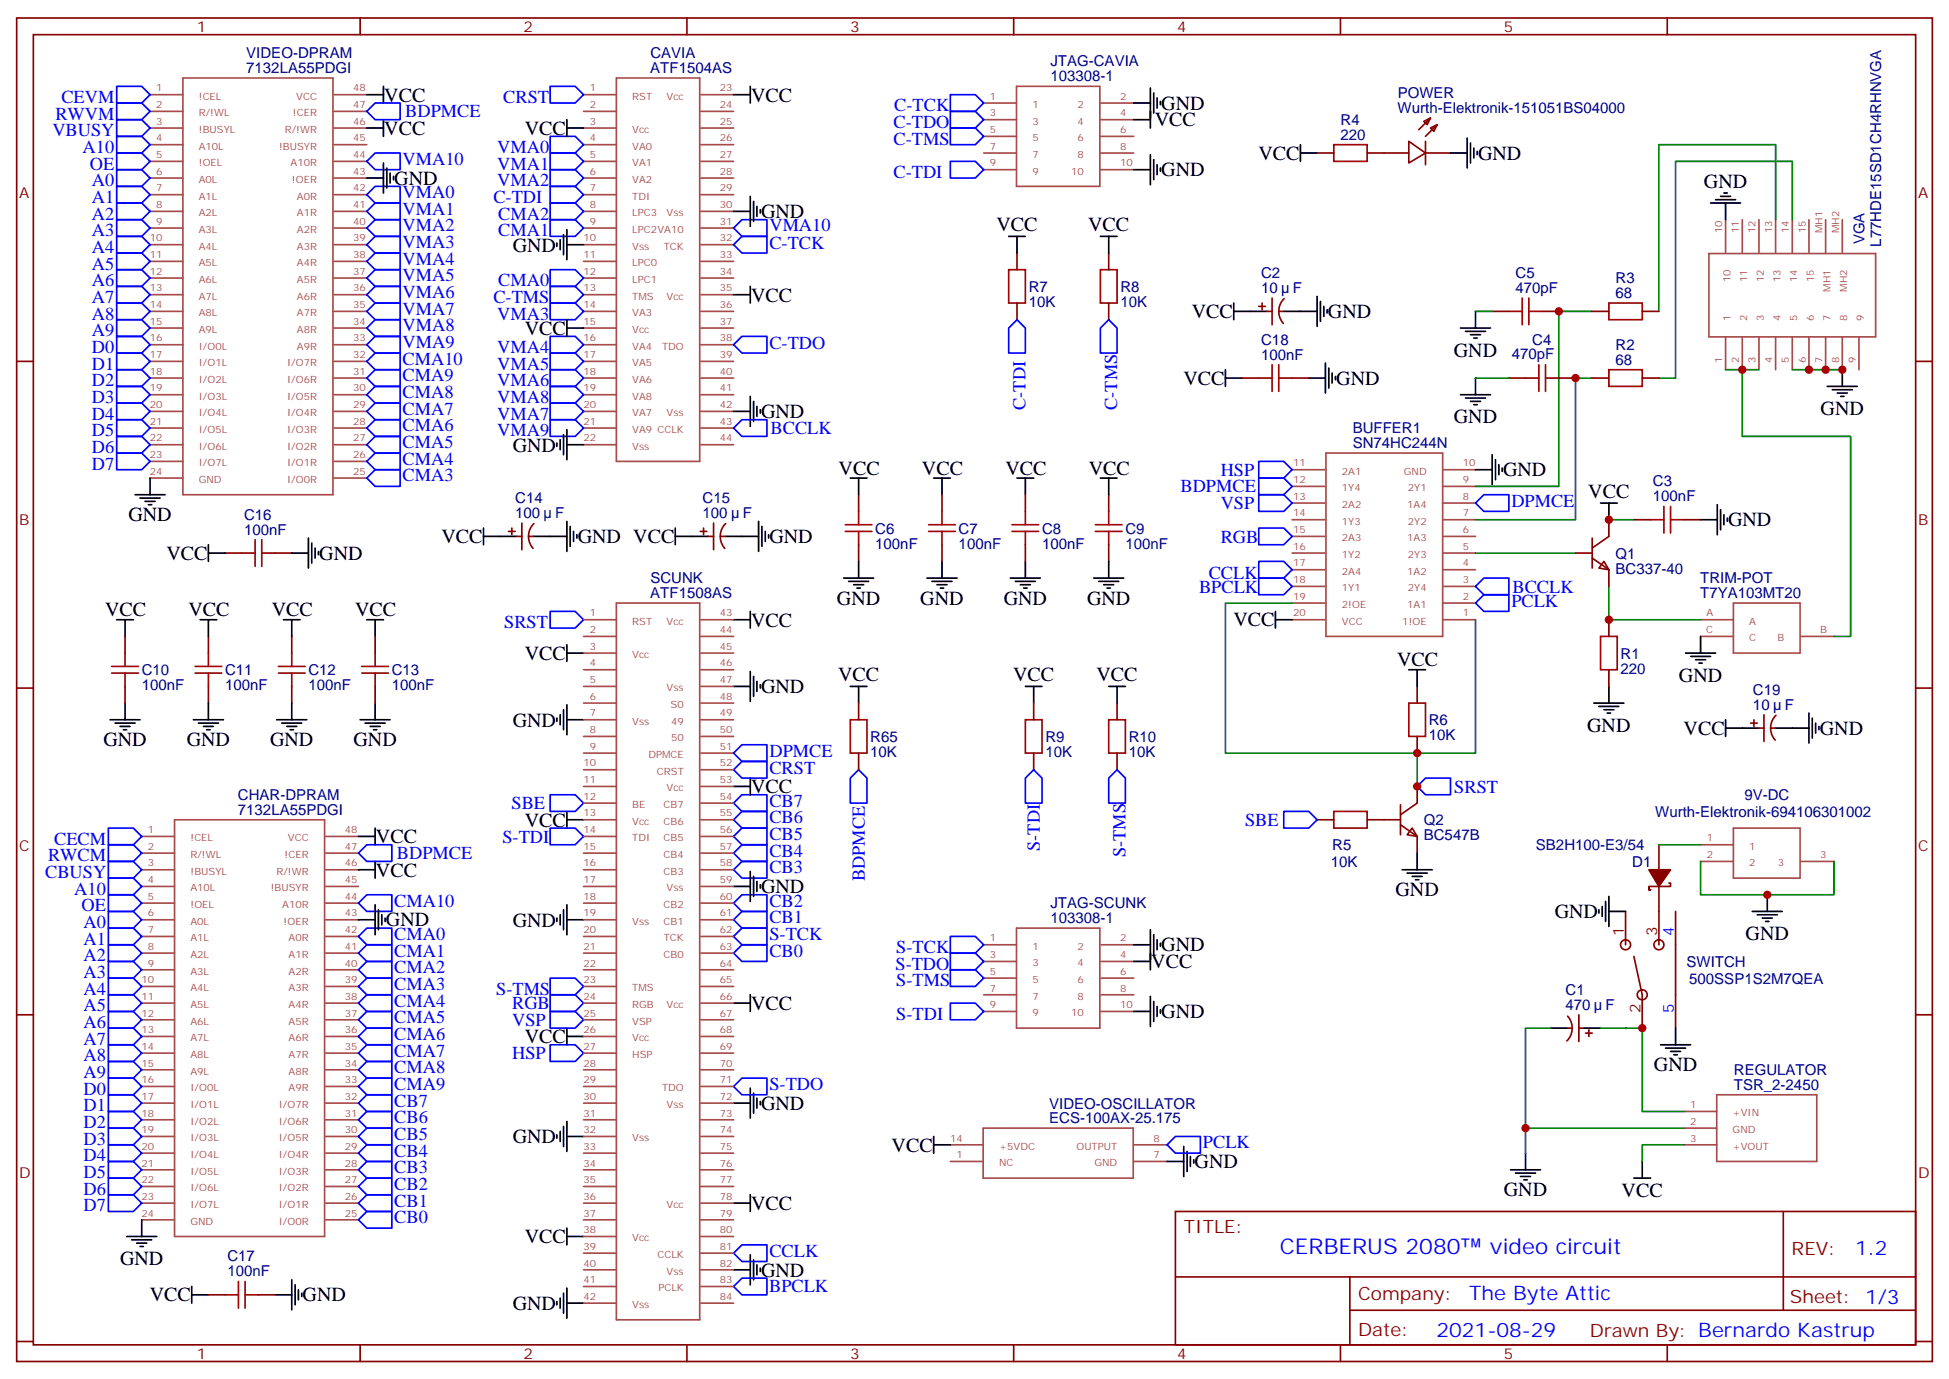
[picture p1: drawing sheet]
<svg xmlns="http://www.w3.org/2000/svg" width="412mm" height="292mm" viewBox="0 0 412 292" stroke-linecap="round" stroke-linejoin="round" font-family="sans-serif">
<defs><g id="words">
<g font-size="4.6" fill="#00f">
<text x="270.8" y="265.4">CERBERUS 2080</text>
<text x="315.3" y="265.4">video circuit</text>
</g>
<g font-size="4.2">
<text x="81.3" y="21.5">VCC</text>
<text x="158.9" y="21.5">VCC</text>
<text x="245.7" y="23.2">GND</text>
<text x="81.3" y="28.5">VCC</text>
<text x="111.1" y="28.5">VCC</text>
<text x="244.4" y="26.7">VCC</text>
<text x="266.3" y="33.8">VCC</text>
<text x="312.7" y="33.8">GND</text>
<text x="83.4" y="39.1">GND</text>
<text x="245.7" y="37.3">GND</text>
<text x="360.5" y="39.7">GND</text>
<text x="161" y="46.2">GND</text>
<text x="108.5" y="53.2">GND</text>
<text x="210.8" y="48.9">VCC</text>
<text x="230.2" y="48.9">VCC</text>
<text x="158.9" y="63.8">VCC</text>
<text x="111.1" y="70.9">VCC</text>
<text x="252.2" y="67.3">VCC</text>
<text x="281" y="67.3">GND</text>
<text x="307.6" y="75.5">GND</text>
<text x="250.4" y="81.4">VCC</text>
<text x="282.8" y="81.4">GND</text>
<text x="161" y="88.5">GND</text>
<text x="307.6" y="89.6">GND</text>
<text x="385.2" y="87.8">GND</text>
<text x="108.5" y="95.6">GND</text>
<text x="177.4" y="100.5">VCC</text>
<text x="195.1" y="100.5">VCC</text>
<text x="212.7" y="100.5">VCC</text>
<text x="230.4" y="100.5">VCC</text>
<text x="318" y="100.8">GND</text>
<text x="336.1" y="105.4">VCC</text>
<text x="27.2" y="110.3">GND</text>
<text x="365.7" y="111.4">GND</text>
<text x="35.2" y="118.5">VCC</text>
<text x="67.6" y="118.5">GND</text>
<text x="93.4" y="115">VCC</text>
<text x="122.2" y="115">GND VCC</text>
<text x="162.8" y="114.9">GND</text>
<text x="22.2" y="130.5">VCC</text>
<text x="39.9" y="130.5">VCC</text>
<text x="57.5" y="130.5">VCC</text>
<text x="75.1" y="130.5">VCC</text>
<text x="177.1" y="128">GND</text>
<text x="194.7" y="128">GND</text>
<text x="212.4" y="128">GND</text>
<text x="230" y="128">GND</text>
<text x="158.9" y="132.6">VCC</text>
<text x="261" y="132.6">VCC</text>
<text x="111.1" y="139.7">VCC</text>
<text x="295.6" y="141">VCC</text>
<text x="161" y="146.7">GND</text>
<text x="177.3" y="144.2">VCC</text>
<text x="214.4" y="144.2">VCC</text>
<text x="232" y="144.2">VCC</text>
<text x="355.2" y="144.3">GND</text>
<text x="108.5" y="153.8">GND</text>
<text x="335.8" y="154.9">GND</text>
<text x="356.2" y="155.5">VCC</text>
<text x="385.1" y="155.5">GND</text>
<text x="21.9" y="158">GND</text>
<text x="39.5" y="158">GND</text>
<text x="57.1" y="158">GND</text>
<text x="74.8" y="158">GND</text>
<text x="158.9" y="167.9">VCC</text>
<text x="79.6" y="178.5">VCC</text>
<text x="111.1" y="174.9">VCC</text>
<text x="79.6" y="185.5">VCC</text>
<text x="161" y="189.1">GND</text>
<text x="295.3" y="189.7">GND</text>
<text x="81.7" y="196.1">GND</text>
<text x="108.5" y="196.1">GND</text>
<text x="329" y="194.3">GND</text>
<text x="245.7" y="201.4">GND</text>
<text x="369.4" y="199">GND</text>
<text x="243.6" y="204.9">VCC</text>
<text x="158.9" y="213.8">VCC</text>
<text x="245.7" y="215.5">GND</text>
<text x="111.1" y="220.8">VCC</text>
<text x="350" y="226.8">GND</text>
<text x="161" y="234.9">GND</text>
<text x="108.5" y="242">GND</text>
<text x="188.7" y="243.7">VCC</text>
<text x="252.8" y="247.3">GND</text>
<text x="158.9" y="256.1">VCC</text>
<text x="318.2" y="253.2">GND</text>
<text x="343.1" y="253.3">VCC</text>
<text x="111.1" y="263.1">VCC</text>
<text x="25.4" y="267.8">GND</text>
<text x="31.7" y="275.4">VCC</text>
<text x="64" y="275.4">GND</text>
<text x="161" y="270.2">GND</text>
<text x="108.5" y="277.3">GND</text>
</g>
<g font-size="4.2" fill="#00f">
<text x="392.5" y="265.7">1.2</text>
<text x="310.9" y="275.2">The Byte Attic</text>
<text x="304" y="283">2021-08-29</text>
</g>
<g font-size="3.9" fill="#00f">
<text x="13" y="21.8">CEVM</text>
<text x="106.5" y="21.8">CRST</text>
<text x="189.2" y="23.6">C-TCK</text>
<text x="11.1" y="28.9">VBUSY</text>
<text x="11.7" y="25.3">RWVM</text>
<text x="85.8" y="24.9">BDPMCE</text>
<text x="189.1" y="27.1">C-TDO</text>
<text x="17.5" y="32.4">A10</text>
<text x="19" y="35.9">OE</text>
<text x="85.2" y="34.9">VMA10</text>
<text x="105.2" y="32.4">VMA0</text>
<text x="105.2" y="35.9">VMA1</text>
<text x="189.1" y="30.6">C-TMS</text>
<text x="19.4" y="39.4">A0</text>
<text x="85.2" y="41.9">VMA0</text>
<text x="105.2" y="39.4">VMA2</text>
<text x="189.1" y="37.7">C-TDI</text>
<text x="19.4" y="43">A1</text>
<text x="19.4" y="46.5">A2</text>
<text x="85.2" y="45.5">VMA1</text>
<text x="104.4" y="43">C-TDI</text>
<text x="105.4" y="46.5">CMA2</text>
<text x="19.4" y="50">A3</text>
<text x="19.4" y="53.6">A4</text>
<text x="85.2" y="49">VMA2</text>
<text x="85.2" y="52.5">VMA3</text>
<text x="105.4" y="50">CMA1</text>
<text x="162.8" y="49">VMA10</text>
<text x="162.8" y="52.6">C-TCK</text>
<text x="19.4" y="57.1">A5</text>
<text x="85.2" y="56">VMA4</text>
<text x="85.2" y="59.6">VMA5</text>
<text x="19.4" y="60.6">A6</text>
<text x="19.4" y="64.1">A7</text>
<text x="85.2" y="63.1">VMA6</text>
<text x="104.4" y="64.1">C-TMS</text>
<text x="105.4" y="60.6">CMA0</text>
<text x="19.4" y="67.7">A8</text>
<text x="19.4" y="71.2">A9</text>
<text x="85.2" y="66.6">VMA7</text>
<text x="85.2" y="70.2">VMA8</text>
<text x="105.2" y="67.7">VMA3</text>
<text x="19.4" y="74.7">D0</text>
<text x="85.2" y="73.7">VMA9</text>
<text x="85.2" y="77.2">CMA10</text>
<text x="105.2" y="74.7">VMA4</text>
<text x="162.8" y="73.8">C-TDO</text>
<text x="19.4" y="78.2">D1</text>
<text x="19.4" y="81.8">D2</text>
<text x="85.2" y="80.7">CMA9</text>
<text x="105.2" y="78.2">VMA5</text>
<text x="105.2" y="81.8">VMA6</text>
<text x="19.4" y="85.3">D3</text>
<text x="19.4" y="88.8">D4</text>
<text x="85.2" y="84.3">CMA8</text>
<text x="85.2" y="87.8">CMA7</text>
<text x="105.2" y="88.8">VMA7</text>
<text x="105.2" y="85.3">VMA8</text>
<text x="217" y="86.7" transform="rotate(-90 217 86.7)">C-TDI</text>
<text x="236.4" y="86.7" transform="rotate(-90 236.4 86.7)">C-TMS</text>
<text x="19.4" y="92.4">D5</text>
<text x="19.4" y="95.9">D6</text>
<text x="85.2" y="91.3">CMA6</text>
<text x="85.2" y="94.8">CMA5</text>
<text x="105.2" y="92.4">VMA9</text>
<text x="163" y="91.8">BCCLK</text>
<text x="19.4" y="99.4">D7</text>
<text x="85.2" y="98.4">CMA4</text>
<text x="85.2" y="101.9">CMA3</text>
<text x="258.3" y="100.8">HSP</text>
<text x="249.8" y="104.2">BDPMCE</text>
<text x="258.3" y="107.8">VSP</text>
<text x="319.8" y="107.3">DPMCE</text>
<text x="258.3" y="114.9">RGB</text>
<text x="253.7" y="125.5">BPCLK</text>
<text x="255.7" y="122.4">CCLK</text>
<text x="320" y="125.4">BCCLK</text>
<text x="319.8" y="128.5">PCLK</text>
<text x="106.7" y="132.9">SRST</text>
<text x="162.8" y="160.2">DPMCE</text>
<text x="162.8" y="163.7">CRST</text>
<text x="307.7" y="167.7">SRST</text>
<text x="108.2" y="171.3">SBE</text>
<text x="162.8" y="170.7">CB7</text>
<text x="11.5" y="178.8">CECM</text>
<text x="106.3" y="178.3">S-TDI</text>
<text x="162.8" y="177.8">CB5</text>
<text x="162.8" y="174.2">CB6</text>
<text x="263.5" y="174.8">SBE</text>
<text x="9.6" y="185.8">CBUSY</text>
<text x="10.2" y="182.3">RWCM</text>
<text x="84" y="181.9">BDPMCE</text>
<text x="162.8" y="184.8">CB3</text>
<text x="162.8" y="181.3">CB4</text>
<text x="220" y="180.1" transform="rotate(-90 220 180.1)">S-TDI</text>
<text x="238.1" y="181.4" transform="rotate(-90 238.1 181.4)">S-TMS</text>
<text x="15.7" y="189.4">A10</text>
<text x="83.4" y="191.9">CMA10</text>
<text x="162.8" y="191.9">CB2</text>
<text x="183" y="186.5" transform="rotate(-90 183 186.5)">BDPMCE</text>
<text x="17.2" y="192.9">OE</text>
<text x="17.7" y="196.4">A0</text>
<text x="162.8" y="195.4">CB1</text>
<text x="17.7" y="203.5">A2</text>
<text x="17.7" y="200">A1</text>
<text x="83.4" y="202.4">CMA1</text>
<text x="83.4" y="198.9">CMA0</text>
<text x="162.8" y="202.4">CB0</text>
<text x="162.8" y="199">S-TCK</text>
<text x="189.7" y="201.7">S-TCK</text>
<text x="17.7" y="207">A3</text>
<text x="83.4" y="209.5">CMA3</text>
<text x="83.4" y="206">CMA2</text>
<text x="189.5" y="205.2">S-TDO</text>
<text x="189.7" y="208.8">S-TMS</text>
<text x="17.7" y="214.1">A5</text>
<text x="17.7" y="210.5">A4</text>
<text x="83.4" y="213">CMA4</text>
<text x="105" y="210.5">S-TMS</text>
<text x="108.4" y="213.5">RGB</text>
<text x="189.7" y="215.8">S-TDI</text>
<text x="17.7" y="221.1">A7</text>
<text x="17.7" y="217.6">A6</text>
<text x="83.4" y="216.6">CMA5</text>
<text x="83.4" y="220.1">CMA6</text>
<text x="108.4" y="217.1">VSP</text>
<text x="17.7" y="224.6">A8</text>
<text x="83.4" y="223.6">CMA7</text>
<text x="83.4" y="227.1">CMA8</text>
<text x="108.4" y="224.1">HSP</text>
<text x="17.7" y="228.2">A9</text>
<text x="17.7" y="231.7">D0</text>
<text x="83.4" y="230.7">CMA9</text>
<text x="162.8" y="230.8">S-TDO</text>
<text x="17.7" y="238.8">D2</text>
<text x="17.7" y="235.2">D1</text>
<text x="83.4" y="237.7">CB6</text>
<text x="83.4" y="234.2">CB7</text>
<text x="17.7" y="245.8">D4</text>
<text x="17.7" y="242.3">D3</text>
<text x="83.4" y="244.8">CB4</text>
<text x="83.4" y="241.3">CB5</text>
<text x="254.5" y="243">PCLK</text>
<text x="17.7" y="249.3">D5</text>
<text x="83.4" y="251.8">CB2</text>
<text x="83.4" y="248.3">CB3</text>
<text x="17.7" y="256.4">D7</text>
<text x="17.7" y="252.9">D6</text>
<text x="83.4" y="255.4">CB1</text>
<text x="83.4" y="258.9">CB0</text>
<text x="162.8" y="265.9">CCLK</text>
<text x="162.7" y="273.5">BPCLK</text>
</g>
<g font-size="3.9" fill="#800">
<text x="250.5" y="261">TITLE:</text>
<text x="379.1" y="265.7">REV:</text>
<text x="287.4" y="275.2">Company:</text>
<text x="378.7" y="275.8">Sheet: 1/3</text>
<text x="287.4" y="282.9">Date:</text>
<text x="336.4" y="282.9">Drawn By: Bernardo Kastrup</text>
</g>
<g font-size="3.2" fill="#800">
<text x="41.6" y="6.8">1</text>
<text x="110.8" y="6.8">2</text>
<text x="179.9" y="6.8">3</text>
<text x="249.1" y="6.8">4</text>
<text x="318.2" y="6.8">5</text>
<text x="4.1" y="41.9">A</text>
<text x="405.9" y="41.9">A</text>
<text x="4.1" y="111.1">B</text>
<text x="405.9" y="111.1">B</text>
<text x="4.1" y="180.2">C</text>
<text x="405.9" y="180.2">C</text>
<text x="343.6" y="198.2" transform="rotate(-90 343.6 198.2)">1</text>
<text x="350.7" y="198.2" transform="rotate(-90 350.7 198.2)">3</text>
<text x="347.1" y="214.3" transform="rotate(-90 347.1 214.3)">2</text>
<text x="4.1" y="249.3">D</text>
<text x="405.9" y="249.3">D</text>
<text x="41.6" y="287.6">1</text>
<text x="110.8" y="287.6">2</text>
<text x="179.9" y="287.6">3</text>
<text x="249.1" y="287.6">4</text>
<text x="318.2" y="287.6">5</text>
</g>
<g font-size="3.2" fill="#000080">
<text x="52.1" y="15.5">7132LA55PDGI</text>
<text x="52.1" y="12.3">VIDEO-DPRAM</text>
<text x="137.6" y="15.5">ATF1504AS</text>
<text x="137.6" y="12.3">CAVIA</text>
<text x="222.3" y="17.2">103308-1</text>
<text x="222.3" y="14">JTAG-CAVIA</text>
<text x="295.7" y="23.9">Wurth-Elektronik-151051BS04000</text>
<text x="295.7" y="20.7">POWER</text>
<text x="283.6" y="29.6">220</text>
<text x="283.6" y="26.4">R4</text>
<text x="394.5" y="51.7" transform="rotate(-90 394.5 51.7)">VGA</text>
<text x="398.1" y="52.2" transform="rotate(-90 398.1 52.2)">L77HDE15SD1CH4RHNVGA</text>
<text x="266.9" y="58.8">C2</text>
<text x="320.7" y="58.8">C5</text>
<text x="341.9" y="59.9">R3</text>
<text x="217.7" y="65">10K</text>
<text x="217.7" y="61.8">R7</text>
<text x="237.1" y="65">10K</text>
<text x="237.1" y="61.8">R8</text>
<text x="266.9" y="62">10</text>
<text x="273.6" y="62">F</text>
<text x="320.7" y="62">470pF</text>
<text x="341.9" y="63.1">68</text>
<text x="266.9" y="76.1">100nF</text>
<text x="266.9" y="73">C18</text>
<text x="319.9" y="75.9">470pF</text>
<text x="324.2" y="73">C4</text>
<text x="341.9" y="77.2">68</text>
<text x="341.9" y="74">R2</text>
<text x="286.2" y="94.8">SN74HC244N</text>
<text x="286.2" y="91.6">BUFFER1</text>
<text x="109" y="106.5">C14</text>
<text x="148.7" y="106.5">C15</text>
<text x="349.8" y="106.1">100nF</text>
<text x="349.8" y="102.9">C3</text>
<text x="51.7" y="113.2">100nF</text>
<text x="51.7" y="110">C16</text>
<text x="109" y="109.6">100</text>
<text x="117.5" y="109.6">F</text>
<text x="148.7" y="109.6">100</text>
<text x="157.1" y="109.6">F</text>
<text x="185.2" y="112.9">C6</text>
<text x="202.8" y="112.9">C7</text>
<text x="220.5" y="112.9">C8</text>
<text x="238.1" y="112.9">C9</text>
<text x="185.2" y="116.1">100nF</text>
<text x="202.8" y="116.1">100nF</text>
<text x="220.5" y="116.1">100nF</text>
<text x="238.1" y="116.1">100nF</text>
<text x="341.8" y="118.2">Q1</text>
<text x="137.6" y="123.4">SCUNK</text>
<text x="341.8" y="121.4">BC337-40</text>
<text x="359.8" y="123.4">TRIM-POT</text>
<text x="137.6" y="126.6">ATF1508AS</text>
<text x="359.8" y="126.6">T7YA103MT20</text>
<text x="30" y="142.9">C10</text>
<text x="47.6" y="142.9">C11</text>
<text x="65.3" y="142.9">C12</text>
<text x="82.9" y="142.9">C13</text>
<text x="342.9" y="142.6">220</text>
<text x="342.9" y="139.4">R1</text>
<text x="30" y="146.1">100nF</text>
<text x="47.6" y="146.1">100nF</text>
<text x="65.3" y="146.1">100nF</text>
<text x="82.9" y="146.1">100nF</text>
<text x="370.9" y="147">C19</text>
<text x="302.3" y="153.5">R6</text>
<text x="370.9" y="150.2">10</text>
<text x="377.6" y="150.2">F</text>
<text x="184.1" y="160.2">10K</text>
<text x="184.1" y="157">R65</text>
<text x="221.2" y="160.2">10K</text>
<text x="221.2" y="157">R9</text>
<text x="238.8" y="160.2">10K</text>
<text x="238.8" y="157">R10</text>
<text x="302.3" y="156.7">10K</text>
<text x="50.4" y="172.4">7132LA55PDGI</text>
<text x="50.4" y="169.3">CHAR-DPRAM</text>
<text x="350.2" y="172.9">Wurth-Elektronik-694106301002</text>
<text x="369.1" y="169.4">9V-DC</text>
<text x="281.9" y="180">R5</text>
<text x="301.3" y="177.8">BC547B</text>
<text x="301.3" y="174.7">Q2</text>
<text x="325" y="180">SB2H100-E3/54</text>
<text x="281.6" y="183.5">10K</text>
<text x="345.4" y="183.5">D1</text>
<text x="222.3" y="195.4">103308-1</text>
<text x="222.3" y="192.2">JTAG-SCUNK</text>
<text x="356.9" y="204.7">SWITCH</text>
<text x="357.4" y="208.2">500SSP1S2M7QEA</text>
<text x="331.3" y="213.7">470</text>
<text x="331.3" y="210.5">C1</text>
<text x="339.7" y="213.7">F</text>
<text x="366.9" y="227.5">REGULATOR</text>
<text x="366.9" y="230.6">TSR_2-2450</text>
<text x="222" y="237.7">ECS-100AX-25.175</text>
<text x="222" y="234.6">VIDEO-OSCILLATOR</text>
<text x="48.1" y="267">C17</text>
<text x="48.1" y="270.2">100nF</text>
</g>
<g font-size="3.2" fill="#00f">
<text x="354.2" y="198.2" transform="rotate(-90 354.2 198.2)">4</text>
<text x="354.2" y="214.3" transform="rotate(-90 354.2 214.3)">5</text>
</g>
<g font-size="2.1" fill="#a54b4b">
<text x="33.1" y="19.3">1</text>
<text x="33.1" y="22.9">2</text>
<text x="42.1" y="21.1">!CEL</text>
<text x="62.7" y="21.1">VCC</text>
<text x="74.7" y="19.3">48</text>
<text x="74.7" y="22.9">47</text>
<text x="124.8" y="19.3">1</text>
<text x="124.8" y="22.9">2</text>
<text x="133.8" y="21.1">RST</text>
<text x="141" y="21.1">Vcc</text>
<text x="152.3" y="19.3">23</text>
<text x="152.3" y="22.9">24</text>
<text x="209.5" y="21.1">1</text>
<text x="218.4" y="22.8">1</text>
<text x="228" y="22.8">2</text>
<text x="237" y="21.1">2</text>
<text x="33.1" y="26.4">3</text>
<text x="33.1" y="29.9">4</text>
<text x="42.1" y="24.6">R/!WL</text>
<text x="42.1" y="28.1">!BUSYL</text>
<text x="60.3" y="28.1">R/!WR</text>
<text x="62" y="24.6">!CER</text>
<text x="74.7" y="26.4">46</text>
<text x="74.7" y="29.9">45</text>
<text x="124.8" y="26.4">3</text>
<text x="124.8" y="29.9">4</text>
<text x="133.8" y="28.1">Vcc</text>
<text x="152.3" y="26.4">25</text>
<text x="152.3" y="29.9">26</text>
<text x="209.5" y="24.6">3</text>
<text x="209.5" y="28.2">5</text>
<text x="218.4" y="26.4">3</text>
<text x="218.4" y="29.9">5</text>
<text x="228" y="26.4">4</text>
<text x="228" y="29.9">6</text>
<text x="237" y="24.6">4</text>
<text x="237" y="28.2">6</text>
<text x="33.1" y="33.5">5</text>
<text x="42.1" y="31.7">A10L</text>
<text x="42.1" y="35.2">!OEL</text>
<text x="59" y="31.7">!BUSYR</text>
<text x="61.5" y="35.2">A10R</text>
<text x="74.7" y="33.5">44</text>
<text x="124.8" y="33.5">5</text>
<text x="133.8" y="31.7">VA0</text>
<text x="133.8" y="35.2">VA1</text>
<text x="152.3" y="33.5">27</text>
<text x="209.5" y="31.7">7</text>
<text x="209.5" y="35.2">9</text>
<text x="218.4" y="33.4">7</text>
<text x="228" y="33.4">8</text>
<text x="237" y="31.7">8</text>
<text x="237" y="35.2">10</text>
<text x="33.1" y="37">6</text>
<text x="33.1" y="40.5">7</text>
<text x="42.1" y="38.7">A0L</text>
<text x="61.8" y="38.7">!OER</text>
<text x="74.7" y="37">43</text>
<text x="74.7" y="40.5">42</text>
<text x="124.8" y="37">6</text>
<text x="124.8" y="40.5">7</text>
<text x="133.8" y="38.7">VA2</text>
<text x="152.3" y="37">28</text>
<text x="152.3" y="40.5">29</text>
<text x="218.4" y="37">9</text>
<text x="226.7" y="37">10</text>
<text x="33.1" y="44">8</text>
<text x="33.1" y="47.6">9</text>
<text x="42.1" y="42.2">A1L</text>
<text x="42.1" y="45.8">A2L</text>
<text x="62.8" y="42.2">A0R</text>
<text x="62.8" y="45.8">A1R</text>
<text x="74.7" y="44">41</text>
<text x="74.7" y="47.6">40</text>
<text x="124.8" y="44">8</text>
<text x="124.8" y="47.6">9</text>
<text x="133.8" y="42.2">TDI</text>
<text x="133.8" y="45.8">LPC3</text>
<text x="141" y="45.8">Vss</text>
<text x="152.3" y="44">30</text>
<text x="152.3" y="47.6">31</text>
<text x="31.7" y="51.1">10</text>
<text x="42.1" y="49.3">A3L</text>
<text x="42.1" y="52.8">A4L</text>
<text x="62.8" y="49.3">A2R</text>
<text x="62.8" y="52.8">A3R</text>
<text x="74.7" y="51.1">39</text>
<text x="123.5" y="51.1">10</text>
<text x="133.8" y="49.3">LPC2VA10</text>
<text x="133.8" y="52.8">Vss</text>
<text x="140.4" y="52.8">TCK</text>
<text x="152.3" y="51.1">32</text>
<text x="364.4" y="49.4" transform="rotate(-90 364.4 49.4)">10</text>
<text x="368" y="49.4" transform="rotate(-90 368 49.4)">11</text>
<text x="371.5" y="49.4" transform="rotate(-90 371.5 49.4)">12</text>
<text x="375" y="49.4" transform="rotate(-90 375 49.4)">13</text>
<text x="378.5" y="49.4" transform="rotate(-90 378.5 49.4)">14</text>
<text x="382.1" y="49.4" transform="rotate(-90 382.1 49.4)">15</text>
<text x="385.6" y="49.4" transform="rotate(-90 385.6 49.4)">MH1</text>
<text x="389.1" y="49.4" transform="rotate(-90 389.1 49.4)">MH2</text>
<text x="31.7" y="54.6">11</text>
<text x="31.7" y="58.1">12</text>
<text x="42.1" y="56.4">A5L</text>
<text x="42.1" y="59.9">A6L</text>
<text x="62.8" y="56.4">A4R</text>
<text x="62.8" y="59.9">A5R</text>
<text x="74.7" y="54.6">38</text>
<text x="74.7" y="58.1">37</text>
<text x="123.5" y="54.6">11</text>
<text x="123.5" y="58.1">12</text>
<text x="133.8" y="56.4">LPC0</text>
<text x="133.8" y="59.9">LPC1</text>
<text x="152.3" y="54.6">33</text>
<text x="152.3" y="58.1">34</text>
<text x="366.2" y="59.7" transform="rotate(-90 366.2 59.7)">10</text>
<text x="369.7" y="59.7" transform="rotate(-90 369.7 59.7)">11</text>
<text x="373.2" y="59.7" transform="rotate(-90 373.2 59.7)">12</text>
<text x="376.7" y="59.7" transform="rotate(-90 376.7 59.7)">13</text>
<text x="380.3" y="59.7" transform="rotate(-90 380.3 59.7)">14</text>
<text x="383.8" y="59.7" transform="rotate(-90 383.8 59.7)">15</text>
<text x="31.7" y="61.7">13</text>
<text x="31.7" y="65.2">14</text>
<text x="42.1" y="63.4">A7L</text>
<text x="62.8" y="63.4">A6R</text>
<text x="74.7" y="61.7">36</text>
<text x="74.7" y="65.2">35</text>
<text x="123.5" y="61.7">13</text>
<text x="123.5" y="65.2">14</text>
<text x="133.8" y="63.4">TMS</text>
<text x="141" y="63.4">Vcc</text>
<text x="152.3" y="61.7">35</text>
<text x="152.3" y="65.2">36</text>
<text x="387.3" y="61.7" transform="rotate(-90 387.3 61.7)">MH1</text>
<text x="390.9" y="61.7" transform="rotate(-90 390.9 61.7)">MH2</text>
<text x="31.7" y="68.7">15</text>
<text x="42.1" y="66.9">A8L</text>
<text x="42.1" y="70.5">A9L</text>
<text x="62.8" y="66.9">A7R</text>
<text x="62.8" y="70.5">A8R</text>
<text x="74.7" y="68.7">34</text>
<text x="123.5" y="68.7">15</text>
<text x="133.8" y="66.9">VA3</text>
<text x="133.8" y="70.5">Vcc</text>
<text x="152.3" y="68.7">37</text>
<text x="366.2" y="67.9" transform="rotate(-90 366.2 67.9)">1</text>
<text x="369.7" y="67.9" transform="rotate(-90 369.7 67.9)">2</text>
<text x="373.2" y="67.9" transform="rotate(-90 373.2 67.9)">3</text>
<text x="376.7" y="67.9" transform="rotate(-90 376.7 67.9)">4</text>
<text x="380.3" y="67.9" transform="rotate(-90 380.3 67.9)">5</text>
<text x="383.8" y="67.9" transform="rotate(-90 383.8 67.9)">6</text>
<text x="387.3" y="67.9" transform="rotate(-90 387.3 67.9)">7</text>
<text x="390.9" y="67.9" transform="rotate(-90 390.9 67.9)">8</text>
<text x="394.4" y="67.9" transform="rotate(-90 394.4 67.9)">9</text>
<text x="31.7" y="72.3">16</text>
<text x="31.7" y="75.8">17</text>
<text x="42.1" y="74">I/O0L</text>
<text x="42.1" y="77.5">I/O1L</text>
<text x="60.8" y="77.5">I/O7R</text>
<text x="62.8" y="74">A9R</text>
<text x="74.7" y="72.3">33</text>
<text x="74.7" y="75.8">32</text>
<text x="123.5" y="72.3">16</text>
<text x="123.5" y="75.8">17</text>
<text x="133.8" y="74">VA4</text>
<text x="133.8" y="77.5">VA5</text>
<text x="140.1" y="74">TDO</text>
<text x="152.3" y="72.3">38</text>
<text x="152.3" y="75.8">39</text>
<text x="364.4" y="76.9" transform="rotate(-90 364.4 76.9)">1</text>
<text x="368" y="76.9" transform="rotate(-90 368 76.9)">2</text>
<text x="371.5" y="76.9" transform="rotate(-90 371.5 76.9)">3</text>
<text x="375" y="76.9" transform="rotate(-90 375 76.9)">4</text>
<text x="378.5" y="76.9" transform="rotate(-90 378.5 76.9)">5</text>
<text x="382.1" y="76.9" transform="rotate(-90 382.1 76.9)">6</text>
<text x="385.6" y="76.9" transform="rotate(-90 385.6 76.9)">7</text>
<text x="389.1" y="76.9" transform="rotate(-90 389.1 76.9)">8</text>
<text x="392.7" y="76.9" transform="rotate(-90 392.7 76.9)">9</text>
<text x="31.7" y="79.3">18</text>
<text x="31.7" y="82.8">19</text>
<text x="42.1" y="81.1">I/O2L</text>
<text x="60.8" y="81.1">I/O6R</text>
<text x="74.7" y="79.3">31</text>
<text x="74.7" y="82.8">30</text>
<text x="123.5" y="79.3">18</text>
<text x="123.5" y="82.8">19</text>
<text x="133.8" y="81.1">VA6</text>
<text x="152.3" y="79.3">40</text>
<text x="152.3" y="82.8">41</text>
<text x="31.7" y="86.4">20</text>
<text x="31.7" y="89.9">21</text>
<text x="42.1" y="84.6">I/O3L</text>
<text x="42.1" y="88.1">I/O4L</text>
<text x="60.8" y="84.6">I/O5R</text>
<text x="60.8" y="88.1">I/O4R</text>
<text x="74.7" y="86.4">29</text>
<text x="74.7" y="89.9">28</text>
<text x="123.5" y="86.4">20</text>
<text x="123.5" y="89.9">21</text>
<text x="133.8" y="84.6">VA8</text>
<text x="133.8" y="88.1">VA7</text>
<text x="141" y="88.1">Vss</text>
<text x="152.3" y="86.4">42</text>
<text x="152.3" y="89.9">43</text>
<text x="31.7" y="93.4">22</text>
<text x="42.1" y="91.6">I/O5L</text>
<text x="42.1" y="95.2">I/O6L</text>
<text x="60.8" y="91.6">I/O3R</text>
<text x="60.8" y="95.2">I/O2R</text>
<text x="74.7" y="93.4">27</text>
<text x="123.5" y="93.4">22</text>
<text x="133.8" y="91.6">VA9 CCLK</text>
<text x="133.8" y="95.2">Vss</text>
<text x="152.3" y="93.4">44</text>
<text x="31.7" y="97">23</text>
<text x="31.7" y="100.5">24</text>
<text x="42.1" y="98.7">I/O7L</text>
<text x="60.8" y="98.7">I/O1R</text>
<text x="74.7" y="97">26</text>
<text x="74.7" y="100.5">25</text>
<text x="273.6" y="98.7">11</text>
<text x="283.9" y="100.5">2A1</text>
<text x="297" y="100.5">GND</text>
<text x="309.5" y="98.7">10</text>
<text x="42.1" y="102.2">GND</text>
<text x="60.8" y="102.2">I/O0R</text>
<text x="273.6" y="105.8">13</text>
<text x="273.6" y="102.2">12</text>
<text x="283.9" y="107.5">2A2</text>
<text x="283.9" y="104">1Y4</text>
<text x="297.8" y="107.5">1A4</text>
<text x="297.9" y="104">2Y1</text>
<text x="309.5" y="105.8">8</text>
<text x="309.5" y="102.2">9</text>
<text x="273.6" y="112.8">15</text>
<text x="273.6" y="109.3">14</text>
<text x="283.9" y="111">1Y3</text>
<text x="297.9" y="111">2Y2</text>
<text x="309.5" y="112.8">6</text>
<text x="309.5" y="109.3">7</text>
<text x="273.6" y="119.9">17</text>
<text x="273.6" y="116.4">16</text>
<text x="283.9" y="118.1">1Y2</text>
<text x="283.9" y="114.6">2A3</text>
<text x="297.8" y="114.6">1A3</text>
<text x="297.9" y="118.1">2Y3</text>
<text x="309.5" y="119.9">4</text>
<text x="309.5" y="116.4">5</text>
<text x="273.6" y="123.4">18</text>
<text x="283.9" y="125.1">1Y1</text>
<text x="283.9" y="121.6">2A4</text>
<text x="297.8" y="121.6">1A2</text>
<text x="297.9" y="125.1">2Y4</text>
<text x="309.5" y="123.4">3</text>
<text x="124.8" y="130.5">1</text>
<text x="152.3" y="130.5">43</text>
<text x="273.6" y="130.5">20</text>
<text x="273.6" y="126.9">19</text>
<text x="283.9" y="128.7">2!OE</text>
<text x="297.8" y="128.7">1A1</text>
<text x="309.5" y="130.5">1</text>
<text x="309.5" y="126.9">2</text>
<text x="361.1" y="130.5">A</text>
<text x="124.8" y="134">2</text>
<text x="124.8" y="137.5">3</text>
<text x="133.8" y="132.2">RST</text>
<text x="141" y="132.2">Vcc</text>
<text x="152.3" y="134">44</text>
<text x="152.3" y="137.5">45</text>
<text x="283.9" y="132.2">VCC</text>
<text x="296.7" y="132.2">1!OE</text>
<text x="361" y="134">C</text>
<text x="370.1" y="132.2">A</text>
<text x="370.1" y="135.7">C</text>
<text x="376.1" y="135.7">B</text>
<text x="385.2" y="134">B</text>
<text x="124.8" y="141.1">4</text>
<text x="133.8" y="139.3">Vcc</text>
<text x="152.3" y="141.1">46</text>
<text x="124.8" y="144.6">5</text>
<text x="124.8" y="148.1">6</text>
<text x="141" y="146.3">Vss</text>
<text x="141.9" y="149.8">S0</text>
<text x="152.3" y="144.6">47</text>
<text x="152.3" y="148.1">48</text>
<text x="124.8" y="151.6">7</text>
<text x="124.8" y="155.2">8</text>
<text x="133.8" y="153.4">Vss</text>
<text x="142" y="153.4">49</text>
<text x="152.3" y="151.6">49</text>
<text x="152.3" y="155.2">50</text>
<text x="124.8" y="158.7">9</text>
<text x="137.2" y="160.4">DPMCE</text>
<text x="142" y="156.9">50</text>
<text x="152.3" y="158.7">51</text>
<text x="123.5" y="162.2">10</text>
<text x="123.5" y="165.7">11</text>
<text x="139" y="164">CRST</text>
<text x="141" y="167.5">Vcc</text>
<text x="152.3" y="162.2">52</text>
<text x="152.3" y="165.7">53</text>
<text x="123.5" y="169.3">12</text>
<text x="123.5" y="172.8">13</text>
<text x="133.8" y="171">BE</text>
<text x="140.4" y="171">CB7</text>
<text x="152.3" y="169.3">54</text>
<text x="152.3" y="172.8">55</text>
<text x="31.3" y="176.3">1</text>
<text x="31.3" y="179.9">2</text>
<text x="40.3" y="178.1">!CEL</text>
<text x="60.9" y="178.1">VCC</text>
<text x="73" y="176.3">48</text>
<text x="73" y="179.9">47</text>
<text x="123.5" y="176.3">14</text>
<text x="123.5" y="179.9">15</text>
<text x="133.8" y="174.5">Vcc</text>
<text x="133.8" y="178.1">TDI</text>
<text x="140.4" y="174.5">CB6</text>
<text x="140.4" y="178.1">CB5</text>
<text x="152.3" y="176.3">56</text>
<text x="152.3" y="179.9">57</text>
<text x="361.2" y="178.1">1</text>
<text x="370.1" y="179.8">1</text>
<text x="31.3" y="183.4">3</text>
<text x="40.3" y="181.6">R/!WL</text>
<text x="40.3" y="185.1">!BUSYL</text>
<text x="58.5" y="185.1">R/!WR</text>
<text x="60.2" y="181.6">!CER</text>
<text x="73" y="183.4">46</text>
<text x="123.5" y="183.4">16</text>
<text x="140.4" y="181.6">CB4</text>
<text x="140.4" y="185.1">CB3</text>
<text x="152.3" y="183.4">58</text>
<text x="361.2" y="181.6">2</text>
<text x="370.1" y="183.4">2</text>
<text x="376.2" y="183.4">3</text>
<text x="385.2" y="181.6">3</text>
<text x="31.3" y="186.9">4</text>
<text x="31.3" y="190.4">5</text>
<text x="40.3" y="188.6">A10L</text>
<text x="57.3" y="188.6">!BUSYR</text>
<text x="73" y="186.9">45</text>
<text x="73" y="190.4">44</text>
<text x="123.5" y="186.9">17</text>
<text x="123.5" y="190.4">18</text>
<text x="141" y="188.6">Vss</text>
<text x="152.3" y="186.9">59</text>
<text x="152.3" y="190.4">60</text>
<text x="31.3" y="194">6</text>
<text x="31.3" y="197.5">7</text>
<text x="40.3" y="192.2">!OEL</text>
<text x="40.3" y="195.7">A0L</text>
<text x="59.7" y="192.2">A10R</text>
<text x="60" y="195.7">!OER</text>
<text x="73" y="194">43</text>
<text x="73" y="197.5">42</text>
<text x="123.5" y="194">19</text>
<text x="123.5" y="197.5">20</text>
<text x="133.8" y="195.7">Vss</text>
<text x="140.4" y="192.2">CB2</text>
<text x="140.4" y="195.7">CB1</text>
<text x="152.3" y="194">61</text>
<text x="152.3" y="197.5">62</text>
<text x="31.3" y="201">8</text>
<text x="40.3" y="199.2">A1L</text>
<text x="40.3" y="202.8">A2L</text>
<text x="61.1" y="199.2">A0R</text>
<text x="61.1" y="202.8">A1R</text>
<text x="73" y="201">41</text>
<text x="123.5" y="201">21</text>
<text x="140.4" y="202.8">CB0</text>
<text x="140.4" y="199.2">TCK</text>
<text x="152.3" y="201">63</text>
<text x="209.5" y="199.3">1</text>
<text x="209.5" y="202.8">3</text>
<text x="218.4" y="201">1</text>
<text x="228" y="201">2</text>
<text x="237" y="199.3">2</text>
<text x="237" y="202.8">4</text>
<text x="30" y="208.1">10</text>
<text x="31.3" y="204.6">9</text>
<text x="40.3" y="206.3">A3L</text>
<text x="40.3" y="209.8">A4L</text>
<text x="61.1" y="206.3">A2R</text>
<text x="61.1" y="209.8">A3R</text>
<text x="73" y="204.6">40</text>
<text x="73" y="208.1">39</text>
<text x="123.5" y="204.6">22</text>
<text x="123.5" y="208.1">23</text>
<text x="133.8" y="209.8">TMS</text>
<text x="152.3" y="204.6">64</text>
<text x="152.3" y="208.1">65</text>
<text x="209.5" y="206.3">5</text>
<text x="209.5" y="209.8">7</text>
<text x="218.4" y="204.5">3</text>
<text x="218.4" y="208.1">5</text>
<text x="228" y="204.5">4</text>
<text x="228" y="208.1">6</text>
<text x="237" y="206.3">6</text>
<text x="237" y="209.8">8</text>
<text x="30" y="211.6">11</text>
<text x="30" y="215.1">12</text>
<text x="40.3" y="213.3">A5L</text>
<text x="61.1" y="213.3">A4R</text>
<text x="73" y="211.6">38</text>
<text x="73" y="215.1">37</text>
<text x="123.5" y="211.6">24</text>
<text x="123.5" y="215.1">25</text>
<text x="133.8" y="213.3">RGB</text>
<text x="141" y="213.3">Vcc</text>
<text x="152.3" y="211.6">66</text>
<text x="152.3" y="215.1">67</text>
<text x="209.5" y="213.4">9</text>
<text x="218.4" y="211.6">7</text>
<text x="218.4" y="215.1">9</text>
<text x="226.7" y="215.1">10</text>
<text x="228" y="211.6">8</text>
<text x="237" y="213.4">10</text>
<text x="30" y="218.7">13</text>
<text x="40.3" y="216.9">A6L</text>
<text x="40.3" y="220.4">A7L</text>
<text x="61.1" y="216.9">A5R</text>
<text x="61.1" y="220.4">A6R</text>
<text x="73" y="218.7">36</text>
<text x="123.5" y="218.7">26</text>
<text x="133.8" y="216.9">VSP</text>
<text x="133.8" y="220.4">Vcc</text>
<text x="152.3" y="218.7">68</text>
<text x="30" y="222.2">14</text>
<text x="30" y="225.7">15</text>
<text x="40.3" y="223.9">A8L</text>
<text x="40.3" y="227.5">A9L</text>
<text x="61.1" y="223.9">A7R</text>
<text x="61.1" y="227.5">A8R</text>
<text x="73" y="222.2">35</text>
<text x="73" y="225.7">34</text>
<text x="123.5" y="222.2">27</text>
<text x="123.5" y="225.7">28</text>
<text x="133.8" y="223.9">HSP</text>
<text x="152.3" y="222.2">69</text>
<text x="152.3" y="225.7">70</text>
<text x="30" y="229.2">16</text>
<text x="30" y="232.8">17</text>
<text x="40.3" y="231">I/O0L</text>
<text x="61.1" y="231">A9R</text>
<text x="73" y="229.2">33</text>
<text x="73" y="232.8">32</text>
<text x="123.5" y="229.2">29</text>
<text x="123.5" y="232.8">30</text>
<text x="140.1" y="231">TDO</text>
<text x="152.3" y="229.2">71</text>
<text x="152.3" y="232.8">72</text>
<text x="30" y="236.3">18</text>
<text x="30" y="239.8">19</text>
<text x="40.3" y="234.5">I/O1L</text>
<text x="40.3" y="238">I/O2L</text>
<text x="59" y="234.5">I/O7R</text>
<text x="59" y="238">I/O6R</text>
<text x="73" y="236.3">31</text>
<text x="73" y="239.8">30</text>
<text x="123.5" y="236.3">31</text>
<text x="123.5" y="239.8">32</text>
<text x="141" y="234.5">Vss</text>
<text x="152.3" y="236.3">73</text>
<text x="152.3" y="239.8">74</text>
<text x="357.6" y="234.5">1</text>
<text x="357.6" y="238.1">2</text>
<text x="366.6" y="236.3">+VIN</text>
<text x="366.6" y="239.8">GND</text>
<text x="30" y="243.4">20</text>
<text x="40.3" y="241.6">I/O3L</text>
<text x="40.3" y="245.1">I/O4L</text>
<text x="59" y="241.6">I/O5R</text>
<text x="59" y="245.1">I/O4R</text>
<text x="73" y="243.4">29</text>
<text x="123.5" y="243.4">33</text>
<text x="133.8" y="241.6">Vss</text>
<text x="152.3" y="243.4">75</text>
<text x="201.1" y="241.6">14</text>
<text x="202.4" y="245.1">1</text>
<text x="211.4" y="243.3">+5VDC</text>
<text x="227.8" y="243.3">OUTPUT</text>
<text x="244.1" y="245.1">7</text>
<text x="244.1" y="241.6">8</text>
<text x="357.6" y="241.6">3</text>
<text x="366.6" y="243.3">+VOUT</text>
<text x="30" y="246.9">21</text>
<text x="30" y="250.4">22</text>
<text x="40.3" y="248.6">I/O5L</text>
<text x="59" y="248.6">I/O3R</text>
<text x="73" y="246.9">28</text>
<text x="73" y="250.4">27</text>
<text x="123.5" y="246.9">34</text>
<text x="123.5" y="250.4">35</text>
<text x="152.3" y="246.9">76</text>
<text x="152.3" y="250.4">77</text>
<text x="211.4" y="246.9">NC</text>
<text x="231.6" y="246.9">GND</text>
<text x="30" y="253.9">23</text>
<text x="30" y="257.5">24</text>
<text x="40.3" y="252.1">I/O6L</text>
<text x="40.3" y="255.7">I/O7L</text>
<text x="59" y="252.1">I/O2R</text>
<text x="59" y="255.7">I/O1R</text>
<text x="73" y="253.9">26</text>
<text x="73" y="257.5">25</text>
<text x="123.5" y="253.9">36</text>
<text x="123.5" y="257.5">37</text>
<text x="141" y="255.7">Vcc</text>
<text x="152.3" y="253.9">78</text>
<text x="152.3" y="257.5">79</text>
<text x="40.3" y="259.2">GND</text>
<text x="59" y="259.2">I/O0R</text>
<text x="123.5" y="261">38</text>
<text x="133.8" y="262.7">Vcc</text>
<text x="152.3" y="261">80</text>
<text x="123.5" y="264.5">39</text>
<text x="123.5" y="268.1">40</text>
<text x="139.1" y="266.3">CCLK</text>
<text x="141" y="269.8">Vss</text>
<text x="152.3" y="264.5">81</text>
<text x="152.3" y="268.1">82</text>
<text x="123.5" y="271.6">41</text>
<text x="123.5" y="275.1">42</text>
<text x="139.3" y="273.3">PCLK</text>
<text x="152.3" y="271.6">83</text>
<text x="152.3" y="275.1">84</text>
<text x="133.8" y="276.8">Vss</text>
</g>
</g></defs>
<g fill="none" stroke="#870000" stroke-width=".35">
<path d="M3.5 3.8h405.4v284.3h-405.4zM7.1 7.3h398.2v277.3h-398.2zM76.2 3.8v3.5M145.3 3.8v3.5M214.5 3.8v3.5M283.6 3.8v3.5M352.8 3.8v3.5M278.7 32.4h3.5M289.3 32.4h8.8M298.1 29.9l3.5 2.5-3.5 2.1zM301.3 25.7l1.4-.7-.7 1.4zM301.6 32.4h5.3"/>
<path d="M301.6 29.9v5M302.7 27.1l1.4-.7-.7 1.4zM302.7 25l-2.5 2.4M304.1 26.4l-2.5 2.5M215.2 53.6v3.5M234.6 53.6v3.5M3.5 76.5h3.6M215.2 64.1v3.6M234.6 64.1v3.6M266.3 64.8h1.5M267.1 64.1v1.4M268.1 65.9h1.1"/>
<path d="M269.2 63.1v5.6M270.6 65.9h1M271.7 63.2a3.8 3.8 0 0 0-.1 5.2M315.7 65.9h3.6M326.3 65.9h3.5M336.9 65.9h3.5M347.5 65.9h3.5M405.3 76.5h3.6M262.8 80h3.5M273.4 80h3.5M319.3 80h3.5M329.8 80h3.6"/>
<path d="M336.9 80h3.5M347.5 80h3.5M47.6 117.1h3.6M58.2 117.1h3.5M107.6 112.5h1.4M108.3 111.8v1.4M109.4 113.5h1M110.4 110.7v5.6M111.8 113.5h1.1M113 110.8a3.8 3.8 0 0 0-.2 5.3M148.2 112.5h1.4M148.9 111.8v1.4"/>
<path d="M149.9 113.5h1.1M151 110.7v5.6M152.4 113.5h1.1M153.5 110.8a3.8 3.8 0 0 0-.1 5.3M181.7 104.7v3.5M181.7 115.3v3.5M199.3 104.7v3.5M199.3 115.3v3.5M217 104.7v3.5M217 115.3v3.5M234.6 104.7v3.5M234.6 115.3v3.5"/>
<path d="M333.4 117.1h3.5M336.9 118.1l3.5 2.5v3.5M336.9 113.9v6.3M339.4 118.8l1 1.8-2.1-.4zM340.4 110v3.5l-3.5 2.5M345.7 110h3.5M356.3 110h3.5M26.5 134.7v3.5M44.1 134.7v3.5M61.7 134.7v3.5M79.4 134.7v3.5M340.4 131.2v3.5"/>
<path d="M3.5 145.6h3.6M26.5 145.3v3.5M44.1 145.3v3.5M61.7 145.3v3.5M79.4 145.3v3.5M181.7 148.8v3.5M181.7 159.4v3.5M218.7 148.8v3.5M218.7 159.4v3.5M236.4 148.8v3.5M236.4 159.4v3.5M299.9 145.3v3.5"/>
<path d="M299.9 155.9v3.5M340.4 141.7v3.6M370.4 153h1.4M371.1 152.3v1.4M372.2 154.1h1M373.2 151.3v5.6M374.6 154.1h1.1M375.8 151.4a3.8 3.8 0 0 0-.2 5.2M405.3 145.6h3.6M278.7 173.5h3.5M289.3 173.5h7M296.3 174.6l3.6 2.4v3.6"/>
<path d="M296.3 170.3v6.4M298.8 175.3l1.1 1.7-2.2-.3zM299.9 166.4v3.6l-3.6 2.4M351 178.8v5.3M344 192.9v7.1M351 187.6v12.4M353.1 186.9h.4v.7h-4.6v.7h.3h-.3v-.3M354.5 192.9v7.1M3.5 214.8h3.6M331.6 217.6h1.1M331.7 215.1a3.8 3.8 0 0 1-.2 5.2M334.1 214.8v5.6"/>
<path d="M334.1 217.6h1M335.5 218.7h1.4M336.2 217.9v1.5M345.7 202.4l1.8 8.1v7.1M354.5 210.5v7.1M405.3 214.8h3.6M248.7 256.4h156.6v28.2h-156.6zM377.3 256.4v20.9M44.1 274h3.5M54.7 274h3.5M248.7 270.2h156.5M285.6 277.3h119.6"/>
<path d="M285.6 270.2v14.2M3.5 283.9h3.6M76.2 284.6v3.5M145.3 284.6v3.5M214.5 284.6v3.5M283.6 284.6v3.5M352.8 284.6v3.5M405.3 283.9h3.6"/>
<circle cx="344" cy="200" r="1.06"/>
<circle cx="351" cy="200" r="1.06"/>
<circle cx="347.5" cy="210.5" r="1.06"/>
</g>
<g fill="none" stroke="#a64a4a" stroke-width=".35">
<path d="M38.7 16.5h31.7v88.2h-31.7zM130.4 16.5h17.7v81.1h-17.7zM215.1 18.3h17.6v21.1h-17.6zM31.7 20h7M31.7 23.6h7M31.7 27.1h7M31.7 30.6h7M31.7 34.1h7M31.7 37.7h7M70.7 20h6.9M70.7 23.6h6.9M70.7 27.1h6.9"/>
<path d="M70.7 30.6h6.9M70.7 34.1h6.9M70.7 37.7h6.9M123.5 20h6.9M123.5 23.6h6.9M123.5 27.1h6.9M123.5 30.6h6.9M123.5 34.1h6.9M123.5 37.7h6.9M148.3 20h6.9M148.3 23.6h6.9M148.3 27.1h6.9"/>
<path d="M148.3 30.6h6.9M148.3 34.1h6.9M148.3 37.7h6.9M208.1 21.8h7M208.1 25.3h7M208.1 28.9h7M208.1 32.4h7M208.1 35.9h7M232.9 21.8h7M232.9 25.3h7M232.9 28.9h7M232.9 32.4h7"/>
<path d="M232.9 35.9h7M31.7 41.2h7M31.7 44.7h7M31.7 48.3h7M31.7 51.8h7M31.7 55.3h7M31.7 58.8h7M70.7 41.2h6.9M70.7 44.7h6.9M70.7 48.3h6.9M70.7 51.8h6.9M70.7 55.3h6.9"/>
<path d="M70.7 58.8h6.9M123.5 41.2h6.9M123.5 44.7h6.9M123.5 48.3h6.9M123.5 51.8h6.9M123.5 55.3h6.9M123.5 58.8h6.9M148.3 41.2h6.9M148.3 44.7h6.9M148.3 48.3h6.9M148.3 51.8h6.9M148.3 55.3h6.9"/>
<path d="M148.3 58.8h6.9M361.6 53.7h35.3v17.6h-35.3zM365.1 46.5v6.9M368.7 46.5v6.9M372.2 46.5v6.9M375.7 46.5v6.9M379.2 46.5v6.9M382.8 46.5v6.9M386.3 46.5v6.9M389.8 46.5v6.9M31.7 62.4h7M31.7 65.9h7"/>
<path d="M31.7 69.4h7M31.7 73h7M31.7 76.5h7M70.7 62.4h6.9M70.7 65.9h6.9M70.7 69.4h6.9M70.7 73h6.9M70.7 76.5h6.9M123.5 62.4h6.9M123.5 65.9h6.9M123.5 69.4h6.9M123.5 73h6.9"/>
<path d="M123.5 76.5h6.9M148.3 62.4h6.9M148.3 65.9h6.9M148.3 69.4h6.9M148.3 73h6.9M148.3 76.5h6.9M365.1 71.3v6.9M368.7 71.3v6.9M372.2 71.3v6.9M375.7 71.3v6.9M379.2 71.3v6.9M382.8 71.3v6.9"/>
<path d="M386.3 71.3v6.9M389.8 71.3v6.9M393.3 71.3v6.9M31.7 80h7M31.7 83.5h7M31.7 87.1h7M31.7 90.6h7M31.7 94.1h7M31.7 97.6h7M70.7 80h6.9M70.7 83.5h6.9M70.7 87.1h6.9"/>
<path d="M70.7 90.6h6.9M70.7 94.1h6.9M70.7 97.6h6.9M123.5 80h6.9M123.5 83.5h6.9M123.5 87.1h6.9M123.5 90.6h6.9M123.5 94.1h6.9M148.3 80h6.9M148.3 83.5h6.9M148.3 87.1h6.9M148.3 90.6h6.9"/>
<path d="M148.3 94.1h6.9M273.4 99.4h6.9M280.6 95.9h24.7v38.8h-24.7zM305.3 99.4h6.9M31.7 101.2h7M70.7 101.2h6.9M273.4 117.1h6.9M273.4 113.5h6.9M273.4 110h6.9M273.4 106.5h6.9M273.4 102.9h6.9M305.3 117.1h6.9"/>
<path d="M305.3 113.5h6.9M305.3 110h6.9M305.3 106.5h6.9M305.3 102.9h6.9M123.5 134.7h6.9M123.5 131.2h6.9M123.5 138.2h6.9M130.4 127.6h17.7v151.7h-17.7zM148.3 134.7h6.9M148.3 131.2h6.9M148.3 138.2h6.9M273.4 131.2h6.9"/>
<path d="M273.4 127.6h6.9M273.4 124.1h6.9M273.4 120.6h6.9M305.3 131.2h6.9M305.3 127.6h6.9M305.3 124.1h6.9M305.3 120.6h6.9M359.8 134.7h7M359.8 131.2h7M366.8 127.6h14.1v10.6h-14.1zM381.1 134.7h7M123.5 141.7h6.9"/>
<path d="M123.5 145.3h6.9M123.5 148.8h6.9M123.5 152.3h6.9M123.5 155.9h6.9M123.5 159.4h6.9M148.3 141.7h6.9M148.3 145.3h6.9M148.3 148.8h6.9M148.3 152.3h6.9M148.3 155.9h6.9M148.3 159.4h6.9M30 177h6.9"/>
<path d="M36.9 173.5h31.8v88.2h-31.8zM68.9 177h6.9M123.5 173.5h6.9M123.5 177h6.9M123.5 162.9h6.9M123.5 166.4h6.9M123.5 170h6.9M148.3 173.5h6.9M148.3 177h6.9M148.3 162.9h6.9M148.3 166.4h6.9M148.3 170h6.9"/>
<path d="M359.8 178.8h7M366.8 175.3h14.1v10.5h-14.1zM30 180.6h6.9M30 184.1h6.9M30 187.6h6.9M30 191.1h6.9M30 194.7h6.9M30 198.2h6.9M68.9 180.6h6.9M68.9 184.1h6.9M68.9 187.6h6.9M68.9 191.1h6.9"/>
<path d="M68.9 194.7h6.9M68.9 198.2h6.9M123.5 180.6h6.9M123.5 184.1h6.9M123.5 187.6h6.9M123.5 191.1h6.9M123.5 194.7h6.9M123.5 198.2h6.9M148.3 180.6h6.9M148.3 184.1h6.9M148.3 187.6h6.9M148.3 191.1h6.9"/>
<path d="M148.3 194.7h6.9M148.3 198.2h6.9M208.1 200h7M215.1 196.4h17.6v21.2h-17.6zM232.9 200h7M359.8 182.3h7M381.1 182.3h7M30 201.7h6.9M30 205.2h6.9M30 208.8h6.9M30 212.3h6.9M30 215.8h6.9"/>
<path d="M30 219.4h6.9M68.9 201.7h6.9M68.9 205.2h6.9M68.9 208.8h6.9M68.9 212.3h6.9M68.9 215.8h6.9M68.9 219.4h6.9M123.5 201.7h6.9M123.5 205.2h6.9M123.5 208.8h6.9M123.5 212.3h6.9M123.5 215.8h6.9"/>
<path d="M123.5 219.4h6.9M148.3 201.7h6.9M148.3 205.2h6.9M148.3 208.8h6.9M148.3 212.3h6.9M148.3 215.8h6.9M148.3 219.4h6.9M208.1 203.5h7M208.1 207h7M208.1 210.5h7M208.1 214.1h7M232.9 203.5h7"/>
<path d="M232.9 207h7M232.9 210.5h7M232.9 214.1h7M30 222.9h6.9M30 226.4h6.9M30 229.9h6.9M30 233.5h6.9M30 237h6.9M68.9 222.9h6.9M68.9 226.4h6.9M68.9 229.9h6.9M68.9 233.5h6.9"/>
<path d="M68.9 237h6.9M123.5 222.9h6.9M123.5 226.4h6.9M123.5 229.9h6.9M123.5 233.5h6.9M123.5 237h6.9M148.3 222.9h6.9M148.3 226.4h6.9M148.3 229.9h6.9M148.3 233.5h6.9M148.3 237h6.9M208 238.8h31.8v10.5h-31.8z"/>
<path d="M356.3 238.8h7M356.3 235.2h7M363.3 231.7h21.1v14.1h-21.1zM30 240.5h6.9M30 244.1h6.9M30 247.6h6.9M30 251.1h6.9M30 254.6h6.9M30 258.2h6.9M68.9 240.5h6.9M68.9 244.1h6.9M68.9 247.6h6.9"/>
<path d="M68.9 251.1h6.9M68.9 254.6h6.9M68.9 258.2h6.9M123.5 240.5h6.9M123.5 244.1h6.9M123.5 247.6h6.9M123.5 251.1h6.9M123.5 254.6h6.9M123.5 258.2h6.9M148.3 240.5h6.9M148.3 244.1h6.9M148.3 247.6h6.9"/>
<path d="M148.3 251.1h6.9M148.3 254.6h6.9M148.3 258.2h6.9M201.1 245.8h6.9M201.1 242.3h6.9M240 245.8h6.9M240 242.3h6.9M356.3 242.3h7M123.5 261.7h6.9M123.5 265.2h6.9M123.5 268.7h6.9M123.5 272.3h6.9"/>
<path d="M123.5 275.8h6.9M148.3 261.7h6.9M148.3 265.2h6.9M148.3 268.7h6.9M148.3 272.3h6.9M148.3 275.8h6.9"/>
</g>
<g fill="none" stroke="#00f" stroke-width=".35">
<path d="M24.7 18.3h5.3l1.7 1.7-1.7 1.8h-5.3zM116.4 18.3h5.3l1.8 1.7-1.8 1.8h-5.3zM24.7 35.9h5.3l1.7 1.8-1.7 1.7h-5.3zM24.7 39.4h5.3l1.7 1.8-1.7 1.8h-5.3zM24.7 28.9h5.3l1.7 1.7-1.7 1.8h-5.3zM24.7 21.8h5.3l1.7 1.8-1.7 1.7h-5.3zM24.7 25.3h5.3l1.7 1.8-1.7 1.8h-5.3zM24.7 32.4h5.3l1.7 1.7-1.7 1.8h-5.3zM77.6 34.1l1.8-1.7h5.3v3.5h-5.3zM79.4 21.8h5.3v3.5h-5.3l-1.8-1.7zM116.4 28.9h5.3l1.8 1.7-1.8 1.8h-5.3zM116.4 32.4h5.3l1.8 1.7-1.8 1.8h-5.3z"/>
<path d="M116.4 35.9h5.3l1.8 1.8-1.8 1.7h-5.3zM116.4 39.4h5.3l1.8 1.8-1.8 1.8h-5.3zM201.1 20h5.3l1.7 1.8-1.7 1.8h-5.3zM201.1 23.6h5.3l1.7 1.7-1.7 1.8h-5.3zM201.1 27.1h5.3l1.7 1.8-1.7 1.7h-5.3zM201.1 34.1h5.3l1.7 1.8-1.7 1.8h-5.3zM24.7 43h5.3l1.7 1.7-1.7 1.8h-5.3zM24.7 46.5h5.3l1.7 1.8-1.7 1.7h-5.3zM24.7 50h5.3l1.7 1.8-1.7 1.8h-5.3zM24.7 53.6h5.3l1.7 1.7-1.7 1.8h-5.3zM24.7 57.1h5.3l1.7 1.7-1.7 1.8h-5.3zM77.6 41.2l1.8-1.8h5.3v3.6h-5.3z"/>
<path d="M77.6 44.7l1.8-1.7h5.3v3.5h-5.3zM77.6 48.3l1.8-1.8h5.3v3.5h-5.3zM77.6 51.8l1.8-1.8h5.3v3.6h-5.3zM77.6 55.3l1.8-1.7h5.3v3.5h-5.3zM77.6 58.8l1.8-1.7h5.3v3.5h-5.3zM116.4 57.1h5.3l1.8 1.7-1.8 1.8h-5.3zM116.4 46.5h5.3l1.8 1.8-1.8 1.7h-5.3zM116.4 43h5.3l1.8 1.7-1.8 1.8h-5.3zM155.2 48.3l1.8-1.8h5.3v3.5h-5.3zM155.2 51.8l1.8-1.8h5.3v3.6h-5.3zM24.7 60.6h5.3l1.7 1.8-1.7 1.7h-5.3zM24.7 64.1h5.3l1.7 1.8-1.7 1.8h-5.3z"/>
<path d="M24.7 67.7h5.3l1.7 1.7-1.7 1.8h-5.3zM24.7 71.2h5.3l1.7 1.8-1.7 1.7h-5.3zM24.7 74.7h5.3l1.7 1.8-1.7 1.7h-5.3zM24.7 78.2h5.3l1.7 1.8-1.7 1.8h-5.3zM77.6 62.4l1.8-1.8h5.3v3.5h-5.3zM77.6 65.9l1.8-1.8h5.3v3.6h-5.3zM77.6 69.4l1.8-1.7h5.3v3.5h-5.3zM77.6 73l1.8-1.8h5.3v3.5h-5.3zM77.6 76.5l1.8-1.8h5.3v3.5h-5.3zM116.4 64.1h5.3l1.8 1.8-1.8 1.8h-5.3zM116.4 71.2h5.3l1.8 1.8-1.8 1.7h-5.3zM116.4 74.7h5.3l1.8 1.8-1.8 1.7h-5.3z"/>
<path d="M116.4 78.2h5.3l1.8 1.8-1.8 1.8h-5.3zM116.4 60.6h5.3l1.8 1.8-1.8 1.7h-5.3zM155.2 73l1.8-1.8h5.3v3.5h-5.3zM215.2 67.7l1.8 1.7v5.3h-3.6v-5.3zM234.6 67.7l1.8 1.7v5.3h-3.6v-5.3zM24.7 81.8h5.3l1.7 1.7-1.7 1.8h-5.3zM24.7 85.3h5.3l1.7 1.8-1.7 1.7h-5.3zM24.7 88.8h5.3l1.7 1.8-1.7 1.8h-5.3zM24.7 92.4h5.3l1.7 1.7-1.7 1.8h-5.3zM24.7 95.9h5.3l1.7 1.7-1.7 1.8h-5.3zM77.6 80l1.8-1.8h5.3v3.6h-5.3zM77.6 83.5l1.8-1.7h5.3v3.5h-5.3z"/>
<path d="M77.6 87.1l1.8-1.8h5.3v3.5h-5.3zM77.6 90.6l1.8-1.8h5.3v3.6h-5.3zM77.6 94.1l1.8-1.7h5.3v3.5h-5.3zM77.6 97.6l1.8-1.7h5.3v3.5h-5.3zM116.4 85.3h5.3l1.8 1.8-1.8 1.7h-5.3zM116.4 81.8h5.3l1.8 1.7-1.8 1.8h-5.3zM116.4 88.8h5.3l1.8 1.8-1.8 1.8h-5.3zM155.2 90.6l1.8-1.8h5.3v3.6h-5.3zM266.3 97.6h5.3l1.8 1.8-1.8 1.8h-5.3zM77.6 101.2l1.8-1.8h5.3v3.5h-5.3zM266.3 118.8h5.3l1.8 1.8-1.8 1.7h-5.3zM266.3 111.8h5.3l1.8 1.7-1.8 1.8h-5.3z"/>
<path d="M266.3 104.7h5.3l1.8 1.8-1.8 1.7h-5.3zM266.3 101.2h5.3l1.8 1.7-1.8 1.8h-5.3zM312.2 106.5l1.8-1.8h5.3v3.5h-5.3zM116.4 129.4h5.3l1.8 1.8-1.8 1.7h-5.3zM266.3 122.3h5.3l1.8 1.8-1.8 1.8h-5.3zM312.2 127.6l1.8-1.7h5.3v3.5h-5.3zM314 122.3h5.3v3.6h-5.3l-1.8-1.8zM155.2 159.4l1.8-1.8h5.3v3.5h-5.3zM22.9 175.3h5.3l1.8 1.7-1.8 1.8h-5.3zM22.9 178.8h5.3l1.8 1.8-1.8 1.7h-5.3zM116.4 175.3h5.3l1.8 1.7-1.8 1.8h-5.3zM116.4 168.2h5.3l1.8 1.8-1.8 1.7h-5.3z"/>
<path d="M155.2 173.5l1.8-1.8h5.3v3.6h-5.3zM155.2 162.9l1.8-1.8h5.3v3.6h-5.3zM157 175.3h5.3v3.5h-5.3l-1.8-1.8zM157 168.2h5.3v3.5h-5.3l-1.8-1.7zM181.7 162.9l1.7 1.8v5.3h-3.5v-5.3zM218.7 162.9l1.8 1.8v5.3h-3.5v-5.3zM236.4 162.9l1.7 1.8v5.3h-3.5v-5.3zM271.6 171.7h5.3l1.8 1.8-1.8 1.8h-5.3zM299.9 166.4l1.7-1.7h5.3v3.5h-5.3zM22.9 185.8h5.3l1.8 1.8-1.8 1.8h-5.3zM22.9 200h5.3l1.8 1.7-1.8 1.8h-5.3zM22.9 196.4h5.3l1.8 1.8-1.8 1.8h-5.3z"/>
<path d="M22.9 192.9h5.3l1.8 1.8-1.8 1.7h-5.3zM22.9 182.3h5.3l1.8 1.8-1.8 1.7h-5.3zM22.9 189.4h5.3l1.8 1.7-1.8 1.8h-5.3zM75.8 191.1l1.8-1.7h5.3v3.5h-5.3zM75.8 198.2l1.8-1.8h5.3v3.6h-5.3zM75.8 180.6l1.8-1.8h5.3v3.5h-5.3zM77.6 200h5.3v3.5h-5.3l-1.8-1.8zM155.2 194.7l1.8-1.8h5.3v3.5h-5.3zM155.2 191.1l1.8-1.7h5.3v3.5h-5.3zM155.2 184.1l1.8-1.8h5.3v3.5h-5.3zM155.2 180.6l1.8-1.8h5.3v3.5h-5.3zM155.2 198.2l1.8-1.8h5.3v3.6h-5.3z"/>
<path d="M157 200h5.3v3.5h-5.3l-1.8-1.8zM201.1 198.2h5.3l1.7 1.8-1.7 1.7h-5.3zM22.9 217.6h5.3l1.8 1.8-1.8 1.7h-5.3zM22.9 214.1h5.3l1.8 1.7-1.8 1.8h-5.3zM22.9 210.5h5.3l1.8 1.8-1.8 1.8h-5.3zM22.9 207h5.3l1.8 1.8-1.8 1.7h-5.3zM22.9 203.5h5.3l1.8 1.7-1.8 1.8h-5.3zM75.8 212.3l1.8-1.8h5.3v3.6h-5.3zM75.8 215.8l1.8-1.7h5.3v3.5h-5.3zM75.8 219.4l1.8-1.8h5.3v3.5h-5.3zM77.6 207h5.3v3.5h-5.3l-1.8-1.7zM77.6 203.5h5.3v3.5h-5.3l-1.8-1.8z"/>
<path d="M116.4 210.5h5.3l1.8 1.8-1.8 1.8h-5.3zM116.4 214.1h5.3l1.8 1.7-1.8 1.8h-5.3zM116.4 207h5.3l1.8 1.8-1.8 1.7h-5.3zM201.1 201.7h5.3l1.7 1.8-1.7 1.7h-5.3zM201.1 205.2h5.3l1.7 1.8-1.7 1.8h-5.3zM201.1 212.3h5.3l1.7 1.8-1.7 1.7h-5.3zM22.9 224.6h5.3l1.8 1.8-1.8 1.8h-5.3zM22.9 221.1h5.3l1.8 1.8-1.8 1.7h-5.3zM22.9 238.8h5.3l1.8 1.7-1.8 1.8h-5.3zM22.9 235.2h5.3l1.8 1.8-1.8 1.8h-5.3zM22.9 231.7h5.3l1.8 1.8-1.8 1.7h-5.3zM22.9 228.2h5.3l1.8 1.7-1.8 1.8h-5.3z"/>
<path d="M75.8 222.9l1.8-1.8h5.3v3.5h-5.3zM75.8 226.4l1.8-1.8h5.3v3.6h-5.3zM75.8 229.9l1.8-1.7h5.3v3.5h-5.3zM75.8 233.5l1.8-1.8h5.3v3.5h-5.3zM77.6 238.8h5.3v3.5h-5.3l-1.8-1.8zM77.6 235.2h5.3v3.6h-5.3l-1.8-1.8zM116.4 221.1h5.3l1.8 1.8-1.8 1.7h-5.3zM155.2 229.9l1.8-1.7h5.3v3.5h-5.3zM22.9 252.9h5.3l1.8 1.7-1.8 1.8h-5.3zM22.9 249.3h5.3l1.8 1.8-1.8 1.8h-5.3zM22.9 245.8h5.3l1.8 1.8-1.8 1.7h-5.3zM22.9 242.3h5.3l1.8 1.8-1.8 1.7h-5.3z"/>
<path d="M75.8 258.2l1.8-1.8h5.3v3.5h-5.3zM75.8 254.6l1.8-1.7h5.3v3.5h-5.3zM75.8 251.1l1.8-1.8h5.3v3.6h-5.3zM75.8 247.6l1.8-1.8h5.3v3.5h-5.3zM75.8 244.1l1.8-1.8h5.3v3.5h-5.3zM246.9 242.3l1.8-1.8h5.3v3.6h-5.3zM157 263.5h5.3v3.5h-5.3l-1.8-1.8zM157 270.5h5.3v3.5h-5.3l-1.8-1.7z"/>
</g>
<g fill="none" stroke="#000" stroke-width=".35">
<path d="M81.1 18.3v3.5M158.7 18.3v3.5M243.4 18.6v8.5M244.1 19.7v4.2M77.6 20h3.5M77.6 27.1h3.5M77.6 37.7h3.5M81.1 25.3v3.6M81.1 34.5v6.4M81.8 35.6v4.2M82.5 36.6v2.1M83.3 37.3v.7"/>
<path d="M119.9 27.1h3.6M119.9 25.3v3.6M155.2 20h3.5M239.9 21.8h3.5M239.9 25.3h3.5M239.9 35.9h3.5M243.4 32.7v6.4M244.1 33.8v4.2M244.8 20.7v2.2M244.8 34.9v2.1M245.5 21.4v.8M245.5 35.6v.7"/>
<path d="M275.2 32.4h3.5M275.2 30.6v3.5M306.9 32.4h3.5M310.4 29.2v6.4M311.1 30.3v4.2M311.9 31.3v2.1M312.6 32v.7M117.8 51.4v.7M118.5 50.7v2.1M119.2 49.7v4.2M119.9 48.6v6.4M119.9 51.8h3.6"/>
<path d="M155.2 44.7h3.5M158.7 41.6v6.3M159.5 42.6v4.2M160.2 43.7v2.1M160.9 44.4v.7M213.4 50h3.6M215.2 50v3.6M232.8 50h3.6M234.6 50v3.6M361.9 43h6.4M363 42.3h4.2M364.1 41.6h2.1"/>
<path d="M364.8 40.9h.7M365.1 43v3.5M119.9 67.7v3.5M119.9 69.4h3.6M155.2 62.4h3.5M158.7 60.6v3.5M259.3 78.2v3.6M261.1 65.9h7M261.1 64.1v3.6M271.6 65.9h7.1M278.7 62.7v6.4M279.4 63.8v4.2"/>
<path d="M280.1 64.8v2.2M280.5 76.8v6.4M280.8 65.5v.8M281.2 77.9v4.2M281.9 79v2.1M282.6 79.7v.7M309 69.4h6.4M310.1 70.1h4.2M311.1 70.8h2.2M311.9 71.5h.7M312.2 65.9v3.5M389.8 78.2v3.6"/>
<path d="M117.8 93.8v.7M118.5 93.1v2.1M119.2 92v4.2M119.9 90.9v6.4M119.9 94.1h3.6M155.2 87.1h3.5M158.7 83.9v6.3M159.5 84.9v4.3M160.2 86v2.1M160.9 86.7v.7M259.3 80h3.5M276.9 80h3.6"/>
<path d="M309 83.5h6.4M310.1 84.2h4.2M311.1 84.9h2.2M311.9 85.7h.7M312.2 99.4h3.5M312.2 80v3.5M315.7 96.2v6.4M316.4 97.3v4.2M317.1 98.4v2.1M317.9 99.1v.7M386.6 81.8h6.4M387.7 82.5h4.2"/>
<path d="M388.8 83.2h2.1M389.5 83.9h.7M28.6 104.7h6.3M29.6 105.4h4.3M30.7 106.1h2.1M31.4 106.8h.7M31.7 101.2v3.5M44.1 117.1h3.5M44.1 115.3v3.5M61.7 117.1h3.6M65.3 113.9v6.3M66 114.9v4.3"/>
<path d="M66.7 116v2.1M67.4 116.7v.7M102.3 113.5h7.1M102.3 111.8v3.5M112.9 113.5h7M119.9 110.3v6.4M120.6 111.4v4.2M121.4 112.5v2.1M122.1 113.2v.7M142.9 113.5h7M142.9 111.8v3.5M153.5 113.5h7"/>
<path d="M160.5 110.3v6.4M161.2 111.4v4.2M161.9 112.5v2.1M162.6 113.2v.7M179.9 101.2h3.5M181.7 101.2v3.5M181.7 118.8v3.5M197.6 101.2h3.5M199.3 101.2v3.5M199.3 118.8v3.5M215.2 101.2h3.5M217 101.2v3.5"/>
<path d="M217 118.8v3.5M232.8 101.2h3.6M234.6 101.2v3.5M234.6 118.8v3.5M338.7 106.5h3.5M340.4 106.5v3.5M359.8 110h3.6M363.4 106.8v6.4M364.1 107.9v4.2M364.8 108.9v2.2M365.5 109.6v.7M24.7 131.2h3.5"/>
<path d="M26.5 131.2v3.5M42.3 131.2h3.6M44.1 131.2v3.5M60 131.2h3.5M61.7 131.2v3.5M77.6 131.2h3.5M79.4 131.2v3.5M119.9 136.5v3.5M119.9 138.2h3.6M155.2 131.2h3.5M158.7 129.4v3.5M178.5 122.3h6.4"/>
<path d="M179.6 123h4.2M180.6 123.8h2.1M181.3 124.5h.7M196.1 122.3h6.4M197.2 123h4.2M198.3 123.8h2.1M199 124.5h.7M213.8 122.3h6.3M214.8 123h4.3M215.9 123.8h2.1M216.6 124.5h.7M231.4 122.3h6.4"/>
<path d="M232.5 123h4.2M233.5 123.8h2.2M234.2 124.5h.7M269.9 131.2h3.5M269.9 129.4v3.5M356.7 138.2h6.3M357.7 138.9h4.2M358.8 139.6h2.1M359.8 134.7v3.5M23.3 152.3h6.3M24.3 153h4.3M25.4 153.7h2.1"/>
<path d="M26.1 154.4h.7M26.5 148.8v3.5M40.9 152.3h6.4M42 153h4.2M43 153.7h2.2M43.7 154.4h.7M44.1 148.8v3.5M58.6 152.3h6.3M59.6 153h4.3M60.7 153.7h2.1M61.4 154.4h.7M61.7 148.8v3.5"/>
<path d="M76.2 152.3h6.3M77.3 153h4.2M78.3 153.7h2.1M79 154.4h.7M79.4 148.8v3.5M117.8 152v.7M118.5 151.3v2.1M119.2 150.2v4.2M119.9 149.2v6.3M119.9 152.3h3.6M155.2 145.3h3.5M158.7 142.1v6.3"/>
<path d="M159.5 143.2v4.2M160.2 144.2v2.1M160.9 144.9v.7M179.9 145.3h3.5M181.7 145.3v3.5M217 145.3h3.5M218.7 145.3v3.5M234.6 145.3h3.5M236.4 145.3v3.5M298.1 141.7h3.5M299.9 141.7v3.6M337.3 148.8h6.3"/>
<path d="M338.3 149.5h4.2M339.4 150.2h2.1M340.1 150.9h.7M340.4 145.3v3.5M359.5 140.3h.7M365.1 152.3v3.6M365.1 154.1h7.1M375.7 154.1h7.1M382.8 150.9v6.4M383.5 152v4.2M384.2 153v2.2M384.9 153.7v.7"/>
<path d="M75.8 177h3.6M79.4 175.3v3.5M119.9 171.7v3.6M119.9 173.5h3.6M155.2 166.4h3.5M158.7 164.7v3.5M75.8 194.7h3.6M75.8 184.1h3.6M79.4 182.3v3.5M79.4 191.5v6.3M80.1 192.5v4.3M80.8 193.6v2.1"/>
<path d="M81.5 194.3v.7M117.8 194.3v.7M118.5 193.6v2.1M119.2 192.5v4.3M119.9 191.5v6.3M119.9 194.7h3.6M155.2 187.6h3.5M158.7 184.4v6.4M159.5 185.5v4.2M160.2 186.5v2.2M160.9 187.3v.7M239.9 200h3.5"/>
<path d="M243.4 196.8v8.4M244.1 197.8v4.3M244.8 198.9v2.1M245.5 199.6v.7M296.7 184.1h6.3M297.7 184.8h4.3M298.8 185.5h2.1M299.5 186.2h.7M299.9 180.6v3.5M338.3 192.5v.8M339 191.8v2.2M339.7 190.8v4.2"/>
<path d="M340.4 189.7v6.4M340.4 192.9h3.6M370.8 192.9h6.3M371.8 193.6h4.3M372.9 194.3h2.1M373.6 195h.7M373.9 189.4v3.5M119.9 217.6v3.5M119.9 219.4h3.6M155.2 212.3h3.5M158.7 210.5v3.6M239.9 203.5h3.5"/>
<path d="M239.9 214.1h3.5M243.4 210.9v6.3M244.1 211.9v4.3M244.8 213v2.1M245.5 213.7v.7M328.1 217.6h3.5M335.1 217.6h3.6M354.5 217.6v3.5M118.5 239.5v2.1M119.2 238.4v4.2M119.9 237.3v6.4M155.2 233.5h3.5"/>
<path d="M158.7 230.3v6.3M159.5 231.4v4.2M160.2 232.4v2.1M160.9 233.1v.7M351.4 221.1h6.3M352.4 221.8h4.3M353.5 222.5h2.1M354.2 223.2h.7M30 258.2v3.5M117.8 240.2v.7M119.9 259.9v3.6M119.9 240.5h3.6"/>
<path d="M155.2 254.6h3.5M158.7 252.9v3.5M197.6 242.3h3.5M197.6 240.5v3.6M246.9 245.8h3.6M250.5 242.6v6.4M251.2 243.7v4.2M251.9 244.8v2.1M252.6 245.5v.7M319.6 247.6h6.4M320.7 248.3h4.2M321.7 249h2.1"/>
<path d="M322.4 249.7h.7M322.8 244.1v3.5M345.7 249.3h3.5M347.5 245.8v3.5M26.8 261.7h6.4M27.9 262.4h4.2M28.9 263.1h2.1M29.6 263.8h.7M40.6 274h3.5M40.6 272.3v3.5M58.2 274h3.5M61.7 270.9v6.3"/>
<path d="M62.4 271.9v4.3M63.1 273v2.1M63.9 273.7v.7M117.8 275.4v.8M118.5 274.7v2.2M119.2 273.7v4.2M119.9 272.6v6.4M119.9 261.7h3.6M119.9 275.8h3.6M155.2 268.7h3.5M158.7 265.6v6.3M159.5 266.6v4.3"/>
<path d="M160.2 267.7v2.1M160.9 268.4v.7"/>
</g>
<g fill="none" stroke="#a10000" stroke-width=".35">
<path d="M282.2 30.6h7.1v3.5h-7.1zM213.4 57.1h3.6v7h-3.6zM232.8 57.1h3.6v7h-3.6zM269.2 77.2v5.6M270.6 77.2v5.6M319.3 65.9h2.8M322.1 63.1v5.6M323.5 63.1v5.6M323.5 65.9h2.8M325.6 77.2v5.6M327 77.2v5.6M340.4 64.1h7.1v3.6h-7.1z"/>
<path d="M340.4 78.2h7.1v3.6h-7.1zM266.3 80h2.9M270.6 80h2.8M322.8 80h2.8M327 80h2.8M51.2 117.1h2.8M54 114.2v5.7M55.4 117.1h2.8M55.4 114.2v5.7M178.9 111.1h5.6M178.9 112.5h5.6M181.7 108.2v2.9"/>
<path d="M181.7 112.5v2.8M196.5 111.1h5.6M196.5 112.5h5.6M199.3 108.2v2.9M199.3 112.5v2.8M214.1 111.1h5.7M214.1 112.5h5.7M217 108.2v2.9M217 112.5v2.8M231.8 111.1h5.6M231.8 112.5h5.6M234.6 108.2v2.9"/>
<path d="M234.6 112.5v2.8M349.2 110h2.9M352.1 107.2v5.6M353.5 110h2.8M353.5 107.2v5.6M26.5 138.2v2.8M44.1 138.2v2.8M61.7 138.2v2.8M79.4 138.2v2.8M338.7 134.7h3.5v7h-3.5zM23.6 141h5.7M23.6 142.5h5.7"/>
<path d="M26.5 142.5v2.8M41.3 141h5.6M41.3 142.5h5.6M44.1 142.5v2.8M58.9 141h5.7M58.9 142.5h5.7M61.7 142.5v2.8M76.6 141h5.6M76.6 142.5h5.6M79.4 142.5v2.8M179.9 152.3h3.5v7.1h-3.5zM217 152.3h3.5v7.1h-3.5z"/>
<path d="M234.6 152.3h3.5v7.1h-3.5zM298.1 148.8h3.5v7.1h-3.5zM282.2 171.7h7.1v3.6h-7.1zM47.6 274h2.8M50.4 271.2v5.7M51.9 274h2.8M51.9 271.2v5.7"/>
</g>
<g fill="none" stroke="#008700" stroke-width=".35">
<path d="M375.7 46.5v-15.9h-24.7v35.3M379.2 46.5v-12.4h-24.7v45.9h-3.5M312.2 65.9h3.5M336.9 65.9h-7.1v37h-17.6M365.1 78.2h7.1M368.7 78.2v14.2h22.9v42.3h-3.5M379.2 78.2h10.6M312.2 80h7.1M336.9 80h-3.5v30h-21.2M312.2 117.1h21.2M340.4 110h5.3M273.4 127.6h-14.1v31.8h40.6v7"/>
<path d="M312.2 131.2v28.2h-12.3M340.4 124.1v7.1h19.4M351 178.8h8.8M359.8 182.3v7.1h28.3v-7.1M328.1 217.6h-5.3v26.5M338.7 217.6h8.8v17.6h8.8M322.8 238.8h33.5M356.3 242.3h-8.8v3.5"/>
</g>
<path d="M348.9 184.1h4.6l-2.5 3.5z" fill="#870000" stroke="#870000" stroke-width=".35"/>
<circle cx="344" cy="217.6" r=".18" fill="#000"/>
<path d="M354.5 200v10.5" fill="none" stroke="#600" stroke-width=".35"/>
<g fill="#c00">
<circle cx="368.7" cy="78.2" r=".88"/>
<circle cx="382.8" cy="78.2" r=".88"/>
<circle cx="386.3" cy="78.2" r=".88"/>
<circle cx="389.8" cy="78.2" r=".88"/>
<circle cx="373.9" cy="189.4" r=".88"/>
<circle cx="340.4" cy="131.2" r=".88"/>
<circle cx="333.4" cy="80" r=".88"/>
<circle cx="329.8" cy="65.9" r=".88"/>
<circle cx="299.9" cy="166.4" r=".88"/>
<circle cx="340.4" cy="110" r=".88"/>
<circle cx="299.9" cy="159.4" r=".88"/>
<circle cx="347.5" cy="217.6" r=".88"/>
<circle cx="322.8" cy="238.8" r=".88"/>
</g>
<use href="#words"/>
</svg>
